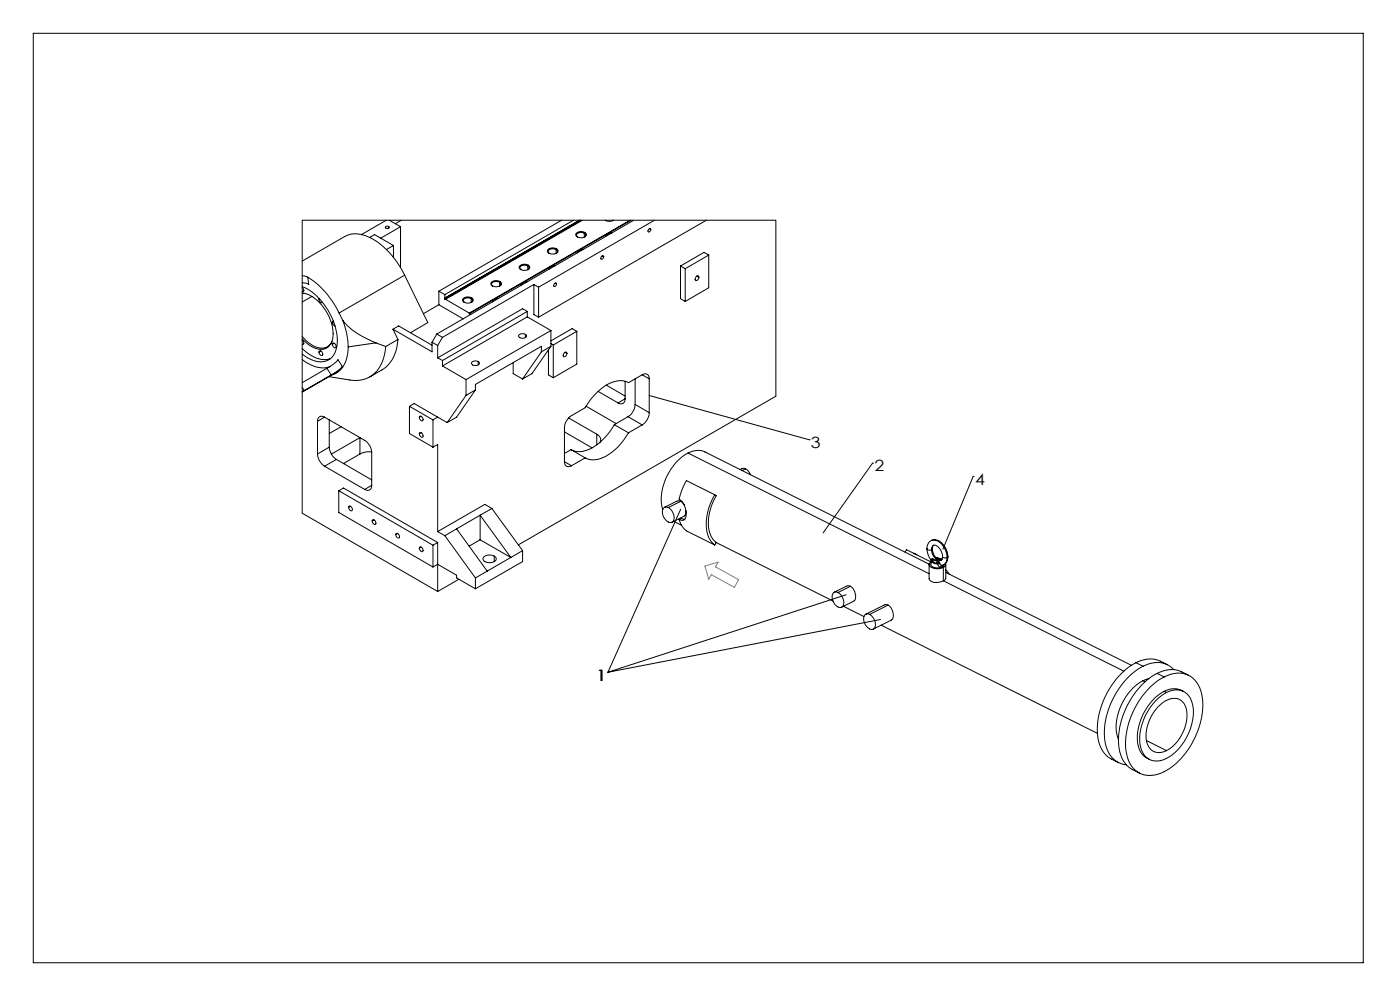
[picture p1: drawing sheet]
<svg xmlns="http://www.w3.org/2000/svg" width="420mm" height="297mm" viewBox="0 0 420 297" stroke-linecap="round" stroke-linejoin="round" font-family="sans-serif">
<defs><g id="words">
<g font-size="4.7">
<text x="243.3" y="134.3">3</text>
<text x="262.3" y="141.3">2</text>
<text x="292.5" y="145.2">4</text>
<text x="179" y="204">1</text>
</g>
</g></defs>
<g fill="none" stroke="#000" stroke-width=".3">
<path d="M10 10h399v278.5h-399zM90.7 78.2l12.7-7.3a8.9 8.9 0 0 1 9.3 1.3 25.8 25.8 0 0 1 8.7 10.3M110.9 71.2l1.5-.9 5.6 3.3M115.6 68a.56 .56 0 0 1 .7-.3 .56 .56 0 0 1 .4 .6 .63 .63 0 0 1-1.1-.3zM115.9 66l-7.5 4.3M116.6 67.9v.5M116.8 66l3.4 1.9M118 73.6l-2.1 1.2M118 73.6v3.3h-.1M120.2 67.9l-6 3.5M120.2 67.9v12.3M120.4 66l-1.8 1.1"/>
<path d="M156 79.6a1.83 1.83 0 0 1 2.9 .6 1.95 1.95 0 0 1-3.1 0zM158.3 79.7l.4 .5-.3 .6M158.3 79.7a1.57 1.57 0 0 0-2.3 .7l.3 .4M158.3 79.7v1.2M158.5 79.5l-.2 .2M164.5 74.7a1.91 1.91 0 0 1 2.9 .6 1.85 1.85 0 0 1-3.2-.2zM166.5 79.6a1.87 1.87 0 0 0-1.8 1.1M166.8 74.8l.4 .5-.3 .6M166.8 74.8a1.58 1.58 0 0 0-2.4 .7l.4 .4M166.8 74.8v1.1M167 74.6l-.2 .2M168.5 66l-36.8 21.3"/>
<path d="M172 66l-38.5 22.3M172.8 70a1.88 1.88 0 0 1 3.1 .4 1.81 1.81 0 0 1-3.2-.2zM173.9 66l-40.5 23.4M174.3 66l-40.9 23.6M174.7 66l-41 23.7M175 74.7a1.78 1.78 0 0 0-1.8 1.1M175.3 69.9l.4 .5-.3 .6M175.3 69.9a1.55 1.55 0 0 0-2.4 .7l.3 .4M175.3 69.9v1.1M175.4 69.7l-.1 .2M180.6 76.7h.2a.52 .52 0 0 1 .2 .7 .52 .52 0 0 1-.7 .2zM180.7 76.7l.4 .2"/>
<path d="M183.5 69.8a1.87 1.87 0 0 0-1.9 1.1M183.8 66v.1M184 66l-.1 .1M184 66a2.3 2.3 0 0 1-2.4 0l.2 .1M189 66l-48.2 27.8M189.3 66l-48.5 28M190.1 66l-59.1 34.1M194.7 68.6l.2-.1a.52 .52 0 0 1 .4 .6 .52 .52 0 0 1-.6 .4 .49 .49 0 0 1-.4-.4 .49 .49 0 0 1 .4-.5zM194.8 68.5l.4 .3M196.4 66l-34.8 20.1M204.2 79.7v9.8l1.4 .8M204.2 79.7l1.4 .8"/>
<path d="M211.9 66l-50.3 29.1M212.6 76.4l-1.4-.8-7 4.1M212.6 76.4l-7 4.1M212.6 76.4v9.9l-7 4M90.7 82.7l1.6 .4M90.7 85.9a18.8 18.8 0 0 1 10.3 13.8 7.9 7.9 0 0 1-2.2 8 6.4 6.4 0 0 1-7.2-.9l-.9-.7M90.7 86.1a.72 .72 0 0 1 .4 .7 .72 .72 0 0 1-.4 .7v-.1M91.3 87.9h-.6a10.8 10.8 0 0 1 7.7 6.4 9.5 9.5 0 0 1 .7 9 4 4 0 0 1-5.7 .5l-2.7-2.3M92.3 83.1a25.6 25.6 0 0 1 9.4 10.7M92.3 83.1l.3 2.1-.9-.4h-1M93.6 88.8l-2.9 1.7M95.7 89.7a.85 .85 0 0 0 1.1 .9"/>
<path d="M95.7 89.5v.2M95.8 89.6l-.1 .1M99.7 96.6l.2 .7 .6 .4M100 96.2l-.3 .4M100.1 96.4l-.4 .2M101.7 93.8l1.2 2.3M102.9 96.1a23.9 23.9 0 0 1 1.6 7.9M102.9 96.1a23.3 23.3 0 0 0 9.9 6.7M117.9 98.7l1.5 3M117.9 98.7l11.7 6.7v-2.8M117.9 98.7l1.7-1 10 5.8M121.4 82.5l-19.7 11.3"/>
<path d="M121.4 82.5l6.9 14.2-5.2 3M131.7 91.3l7.3 4.3M131.7 91.3l-4.7 2.7M131.7 87.3l1.8 1M131.7 87.3v4M133.4 89.4v.2M133.4 89.6l.3 .1M133.5 88.3l-.1 1.1M133.7 89.7l7.1 4.1M138.9 89.6a2.05 2.05 0 0 1 3.1 .2 1.83 1.83 0 0 1-3 .6l-.2-.4zM140.8 93.8v.2M140.8 94l.4 .3"/>
<path d="M141.4 89.5l.3 .5-.3 .6M141.4 89.5a1.61 1.61 0 0 0-2.4 .7l.3 .4M141.4 89.5v1.1M141.5 89.2l-.1 .3M147.5 84.5a1.87 1.87 0 0 1 3 .6 1.85 1.85 0 0 1-3.3-.2zM149.6 89.4a1.71 1.71 0 0 0-1.9 1.1M149.9 84.6l.3 .5-.3 .6M149.9 84.6a1.64 1.64 0 0 0-2.4 .7l.3 .4M149.9 84.6v1.2M150 84.4l-.1 .2M158 84.5a1.7 1.7 0 0 0-1.8 1.1M158.2 93.3l-1.4-.8-25.5 14.7"/>
<path d="M158.2 95l-25.4 14.7M158.2 95l7.1 4.1M158.2 93.3l-25.4 14.8M158.2 93.3v1.7M160.2 85.3l-27.4 15.8M160.2 85.3v9l1.4 .8M160.2 85.3l1.4 .8M161.6 86.1v9M165.3 99.1l-25.5 14.7M165.3 99.1v4.7M166.5 84.9l.1-.1a.54 .54 0 0 1 .2 .7 .54 .54 0 0 1-.7 .3zM166.5 84.8l.5 .3"/>
<path d="M173 99.3l-1.4-.8-6.3 3.7M173 99.3l-7 4.1M173 99.3v9.8l-7 4.1M205.6 80.5v9.8M208.9 82.9l.2-.2a.53 .53 0 0 1 .6 .3 .53 .53 0 0 1-.3 .7l-.1 .2a.47 .47 0 0 1-.7 .1 .47 .47 0 0 1 0-.7zM209.1 82.7l.6 .4M90.7 107.8a8.8 8.8 0 0 0 8.3 2.1M90.7 102a.72 .72 0 0 1 .4 .6 .72 .72 0 0 1-.4 .7M90.7 104.5a8.7 8.7 0 0 0 8.4 3M90.7 100.8a7.3 7.3 0 0 0 7 3.4l1.1-.8 .8-1.1M90.7 116.1l.6 .9M91.3 117l-.6 .4"/>
<path d="M95.8 105.2a.85 .85 0 0 1 .9 .4 .85 .85 0 0 1-.1 1 .98 .98 0 0 1-.8-1.4zM96.3 105.2l-.6 .3M98.1 110.4l-7.4 4.3M98.1 110.4l1.3 2M99.4 112.4l-8.1 4.6M99.8 102.9a.85 .85 0 0 1 .9 .4 .85 .85 0 0 1-.1 .9 .98 .98 0 0 1-.8-1.3zM100.3 102.9l-.6 .3M102.7 109.9l-1.3-2.1-1.4 1.4-1.9 1.2M102.7 109.9l-1.4 1.3-1.9 1.2M102.7 109.9l-1.9 1.8-10.1 5.8M104.5 104a8.5 8.5 0 0 1-4 8l-1 .4M112.8 102.8l2.9 1.1"/>
<path d="M112.8 102.8l-8.3 1.2M115.7 103.9a10.3 10.3 0 0 1-6.3 9.7l-2.2 .4h-1.7l-6.8-1.1M119.4 101.7a10.9 10.9 0 0 1-4.8 9.1l-3.7 2.2M119.4 101.7l-3.7 2.2M129.6 102.6l1.7 .9M131 100.1l1.8 1M131 100.1l-1.4 2.5M131.3 103.5v3.7M131.3 107.2l1.5 .9M132.8 108.1v1.6M132.8 109.7l7 4.1M132.8 101.1l-1.5 2.4"/>
<path d="M139.8 113.8v4.7M139.8 118.5l-5.6 8.1M141.6 108.5a1.46 1.46 0 0 1 2.2 .4 1.41 1.41 0 0 1-2.4 0zM142.6 116.9l-2.8 1.6M142.6 116.9l-5.6 8.1-2.8 1.6M143.5 108.4v1M154 108.7v3.3l2.8 1.6M155.6 100.5a1.32 1.32 0 0 1 1.3-.5 1.32 1.32 0 0 1 1 .9 1.32 1.32 0 0 1-1.2 .5 1.32 1.32 0 0 1-1.1-.9zM157.6 100.2v1M162.4 105.4v-1.6l-19.8 11.4v1.7M162.4 105.4l-5.6 8.2M164.5 104.8v7.6l1.5 .8"/>
<path d="M165.3 103.8l-2.9 1.6M165.3 103.8l-5.7 8.2-2.8 1.6M165.3 103l.7 .4M166 103.4v9.8M169.2 105.9l.3-.3a.52 .52 0 0 1 .7 .3 .52 .52 0 0 1-.4 .7l-.1 .2a.47 .47 0 0 1-.7 0 .47 .47 0 0 1 .1-.7zM169.5 105.6l.6 .3M179.4 117.3l6 3.5M181.9 115.4l5.6 3.3M187.5 119.5a1.3 1.3 0 0 1-.6 1.4 1.3 1.3 0 0 1-1.5-.1M187.5 114.3v5.2M187.5 119.5l-2.1 1.3M190.5 113.5v7.7"/>
<path d="M192.7 112.3l-4.1 2.4a7.5 7.5 0 0 0-8.3 1.8 19.8 19.8 0 0 0-4.8 5.7l-4 2.4a4.6 4.6 0 0 0-2.2 3.6v10.2M192.7 112.3a1.28 1.28 0 0 1 1.4-.1 1.28 1.28 0 0 1 .7 1.3M192.7 112.3l2.1 1.2M194.8 118.5l47.9 13.3M194.8 113.5v10.2M95.3 136.1a4.8 4.8 0 0 0 2.1 3.6M95.3 126.3v9.8M97.4 125l12 7a4.6 4.6 0 0 1 2.1 3.6v9.8M97.4 125a1.3 1.3 0 0 0-1.5-.1 1.3 1.3 0 0 0-.6 1.4M97.4 139.7l12 7M97.4 125l-2.1 1.3M98.8 134a4.7 4.7 0 0 0 2.1 3.7"/>
<path d="M98.8 134l-3.5 2.1M98.8 125.8v8.2M100.9 137.7l-3.5 2M100.9 137.7l10.6 6.1M102.3 127.9l-3.5 2M108 136.1v-4.9l-8.6 4.9M108 136.1l-5 2.8M111.5 135.4h-1.5l-2 .7M122.8 121.8l1.4-.9 7.1 4.1M122.8 121.8l7.1 4M122.8 121.8v8.1l7.1 4.1M125.9 129.7a.86 .86 0 0 1 .9 .4 .86 .86 0 0 1-.1 1 1.02 1.02 0 0 1-.8-1.4z"/>
<path d="M125.9 124.8a.86 .86 0 0 1 .9 .4 .86 .86 0 0 1-.1 .9 1.02 1.02 0 0 1-.8-1.3zM126.4 124.8l-.6 .3M126.4 129.7l-.6 .3M129.9 134l1.4-.8v26.1M129.9 125.8v8.2M131.3 125l2.9 1.6M131.3 125l-1.4 .8M169.3 138.4a1.29 1.29 0 0 0 .6 1.3 1.29 1.29 0 0 0 1.6-.1M169.3 129.4l8.3 4.8M169.3 138.4l2.2 1.2M170.6 125.3l8.4 4.8M171.3 134.8l4.2 2.4"/>
<path d="M171.3 134.8l-2 1.1M175.5 137.2l-4 2.4M175.8 121.7l9.1 5.3M179 130.1a1.7 1.7 0 0 1 1 2.5M179 130.1v3.2M184.3 127.3a14.8 14.8 0 0 1-10.2 8.1l-1.2-.1-1.6-.5M184.3 127.3l4.3 2.4M188.4 124.9l4.3 2.4M188.4 124.9l-4.1 2.4M188.6 129.7a16 16 0 0 1-9.6 8l-1.8 .1-1.7-.6M190.5 121.2a4.8 4.8 0 0 1-2.1 3.7M190.5 121.2l4.3 2.5"/>
<path d="M192.7 127.3l-4.1 2.4M194.8 123.7a4.6 4.6 0 0 1-2.1 3.6M206.4 135.8a16.1 16.1 0 0 0-7.6 16.7v.2M206.4 135.8a5.6 5.6 0 0 1 5.1-.3l67.2 33.6M206.4 135.8l72.3 36.1M242.7 131.8h.1M261.8 138.8h.1M261.8 138.8l-14.9 20.9M101.6 147.1l1.4-.8 28.3 16.3M101.6 147.1l28.3 16.3M101.6 147.1v6.5l28.3 16.3M104.7 151.7a.85 .85 0 0 1 .9 .5 .85 .85 0 0 1-.1 .9 .98 .98 0 0 1-.8-1.4z"/>
<path d="M105.2 151.7l-.6 .3M111.5 145.4a1.29 1.29 0 0 1-.6 1.4 1.29 1.29 0 0 1-1.5-.1M111.5 145.4l-2.1 1.3M111.8 155.8a.86 .86 0 0 1 .8 .4 .86 .86 0 0 1 0 1 1.02 1.02 0 0 1-.8-1.4zM112.2 155.8l-.5 .3M118.9 159.9a.82 .82 0 0 1 .8 .4 .82 .82 0 0 1-.1 1 .93 .93 0 0 1-.7-1.4zM119.3 159.9l-.6 .3M131.3 159.3l2.2 1.2M137 158.5l9.2 12.7M144 154.4l-10.5 6.1M144 154.4v7.4M144 154.4l9.2 12.7"/>
<path d="M147.6 152.4l-2.1-1.2-14.2 8.1M147.6 152.4l-3.6 2M147.6 152.4l9.2 12.6M199.1 152.2a1.93 1.93 0 0 1 2.7 1.4 1.88 1.88 0 0 1-.7 3 3.1 3.1 0 0 1-2-4.4zM202.1 156.2l2.3 1.2M203.7 155.7a6.6 6.6 0 0 0 2.2 3.4l8.5 4.2M204.2 152.6l-21.8 48.9M204.2 150.2l-1-.1-3.8 1.9M204.2 150.2l1 1.1M204.2 150.2l-3.7 1.9M205.5 155.6l-1.1-.2-.7 .3M205.8 153l-.1 1.1-.3 .5-3.8 1.9"/>
<path d="M214.4 148.3l-8.5-4.3-1.3 2.8-.9 2.8a5 5 0 0 1 1.6 6.1 1.4 1.4 0 0 1-1.6 0M214.4 148.3a15.4 15.4 0 0 0-1.9 12.5l.6 1.2 1.3 1.3M214.4 148.3l.5 .3a13.5 13.5 0 0 0-1.5 12.2l1.5 1.8-.5 .7M223.7 140.5l.8 .7 .7 1.1M223.7 140.5l-.9-.1-.8 .3M223.7 140.5l-1.1 .5M292 142.8h.1M292 142.8l-9.1 21.8M125.9 164a.86 .86 0 0 1 .9 .4 .86 .86 0 0 1-.1 .9 1.02 1.02 0 0 1-.8-1.3zM126.4 164l-.6 .3M129.9 169.9l1.4-.8 5.7 3.3v.8l5.6 3.3M129.9 163.4v6.5"/>
<path d="M131.3 162.6v14.7M131.3 162.6l-1.4 .8M133.5 160.5l9.1 12.7M137.7 173.6l-6.4 3.7M142.6 173.2v3.3M144 161.8l-3.3 1.9M144 161.8l9.2 5.3M145 167a2.65 2.65 0 0 1 3.8 .2 1.74 1.74 0 0 1-2.3 1.4 1.25 1.25 0 0 1-1.5-1.6zM146.2 171.2l-3.6 2M148.3 166.7v1.6M153.2 167.1l-7 4.1M155.5 163.3l77.3-44.6v-52.7h-142.1v87.8l40.6 23.5"/>
<path d="M156.8 165l-3.6 2.1M156.8 165v3.3l-14.2 8.2M214.8 162.6l35.1 17.5M250 177.7a2.09 2.09 0 0 1 2.9 1.7 1.65 1.65 0 0 1-.9 2.7 3.1 3.1 0 0 1-2-4.4zM253.8 178.3l-71.4 23.2M254 175.6l-3.7 1.9M254.1 175.6l1 .1M255.1 175.7a3.4 3.4 0 0 1 1.2 4.4M255.1 175.7l-3.7 1.9M271.5 165.5l.5-.8 7.3 3.7M274.1 165.8l.5 .2M274.6 166l.5 .3"/>
<path d="M274.6 166h-.1M278.1 164.5a6.2 6.2 0 0 0 1.2 3.4M278.1 164.5a1.01 1.01 0 0 0 1.4 .3M278.7 169.2v4.1a2.45 2.45 0 0 0 3.5 1.1l.8-.3M279.3 167.9l.1 .7M279.4 162a2.51 2.51 0 0 0-1.3 2.5M279.4 162a3.9 3.9 0 0 1 4.7 3.1l.3 1.7M279.4 167.6l.2 .5M279.4 162a3.3 3.3 0 0 1 3.9 2.2l.6 1.4 .2 1.5M279.4 167.6l-.1 .3M279.4 168.5a1.07 1.07 0 0 0 .1 1.3 1.07 1.07 0 0 0 1.1 .3h1.6M279.5 168.3a.97 .97 0 0 0-.8 1.1 .97 .97 0 0 0 1.1 .8 4.2 4.2 0 0 0 3.2-.1"/>
<path d="M279.5 164.8a3.1 3.1 0 0 0 2.6 3.2l.3-.1M279.6 168.1a1.35 1.35 0 0 0 1.7 .9M279.6 168.1l-.2 .4M279.7 164.5l.5 1.8 .5 .7M279.7 164.5l-.2 .3M279.8 168.1h-.2M279.8 168.1a1.29 1.29 0 0 0 1.3 .7M279.8 168.1l1.2-.1 .1 .8M279.9 167.5l1.2 .4 .6 .5M279.9 167.5l-.5 .1M279.9 167.5l-.1 .6M280.1 163.4a3.2 3.2 0 0 1 2.7 3.4"/>
<path d="M280.1 163.4l-.4 1.1M280.1 163.4l-.4 .4-.2 1M280.7 167.1a1.59 1.59 0 0 0 1.6 .8h.1M280.7 167.1l.5 .2M280.7 167.1l.6 .2M281.1 168.8l.2 .2M281.2 167.3l1.4 .4M281.2 167.3h.1M281.3 169l.3 .7 .6 .4M281.3 167.3l.1 .4 .9 .2M281.3 167.3l1.2 .4M281.7 168.4l.2 .5"/>
<path d="M281.7 168.4l-.6 .4M281.9 168.9l.3 .4 .3 .1M281.9 168.9l-.6 .1M282.5 169.4l-.3 .7M282.8 166.8l-.1 .7-.3 .4M282.8 166.8a1.05 1.05 0 0 0 1.3 .3M282.9 169.3l.1 .4M283 169.7l-.8 .4M283 170.1v4M283 174.1l54.1 27.1M283 169.3l-.5 .1M283.1 169.3l-.1 .4"/>
<path d="M283.2 169.2l-.2 .5M283.6 168.9v.6l-.6 .6M283.7 169.2v4.1l-.7 .8M283.7 170.8l1.1 1.3M283.7 171.6l55.7 27.8M284.1 167.1a2.2 2.2 0 0 1-1.1 2.2M284.4 166.8a2.71 2.71 0 0 1-1.4 2.5M284.4 166.8l-.3 .3M253 181.7l6.2 3.1M256.2 180.1l-3.7 1.9M259.5 184.3a1.93 1.93 0 0 1 2.7 1.3 1.88 1.88 0 0 1-.7 3.1 3.1 3.1 0 0 1-2-4.4zM264.2 185.7l-81.8 15.8"/>
<path d="M264.3 187.4l64.9 32.4M266.4 181.4a3.3 3.3 0 0 1 1.1 4.4l-5.5 2.8M266.4 181.4l-1-.1-5.6 2.8M266.4 181.4l-5.5 2.7M340.8 198.6a23.7 23.7 0 0 0-11.4 22.7 8.2 8.2 0 0 0 4 6.2l2.2 1.1M340.8 198.6a8.2 8.2 0 0 1 7.3-.4l2.1 1M340.8 198.6l2.1 1.1M342.9 199.7a23.8 23.8 0 0 0-11.4 22.7 7.4 7.4 0 0 0 6.4 6.8M342.9 199.7a7.4 7.4 0 0 1 9.2 1M182.4 201.5h.1M342.9 204a16.2 16.2 0 0 0-7.7 16.8l.3 .8M342.9 204l.6 .3"/>
<path d="M344.7 203.4l-1.8 .6M344.8 206.2a12.1 12.1 0 0 1 10.2-4.3 7.9 7.9 0 0 1 5.8 7.6 24 24 0 0 1-11.6 21.8 7.2 7.2 0 0 1-10.4-2.7 19.2 19.2 0 0 1 1.7-16.5l2.3-3.6zM346.9 209.8a7.7 7.7 0 0 1 7.8-2.7 6.2 6.2 0 0 1 3.3 6.3 16.5 16.5 0 0 1-8.7 14.2 5 5 0 0 1-7.2-3.9 16.7 16.7 0 0 1 4.8-13.9zM347.1 201.8a23.6 23.6 0 0 0-11.3 22.7 8.1 8.1 0 0 0 4 6.2l2.1 1M347.1 201.8a8.2 8.2 0 0 1 7.4-.5l2.1 1.1M347.1 201.8l2.1 1.1M347.3 212a5.9 5.9 0 0 1 6.7-2.3 5.9 5.9 0 0 1 2 6.4 11.9 11.9 0 0 1-7.1 9.3 3.9 3.9 0 0 1-5-3.9 13.2 13.2 0 0 1 3.4-9.5zM349.2 207.2a5.7 5.7 0 0 1 5.9 0M349.2 207.2a16.1 16.1 0 0 0-7.6 16.7 5.2 5.2 0 0 0 3.3 3.7M349.2 207.2l.8 .3M343.9 221.9l6.1 3.1"/>
</g>
<path d="M211.5 169.6l3.9-1.1-.7 1.4 6.9 3.8-1.3 2.3-6.9-3.8-.8 1.4z" fill="none" stroke="#808080" stroke-width=".3"/>
<use href="#words"/>
</svg>
